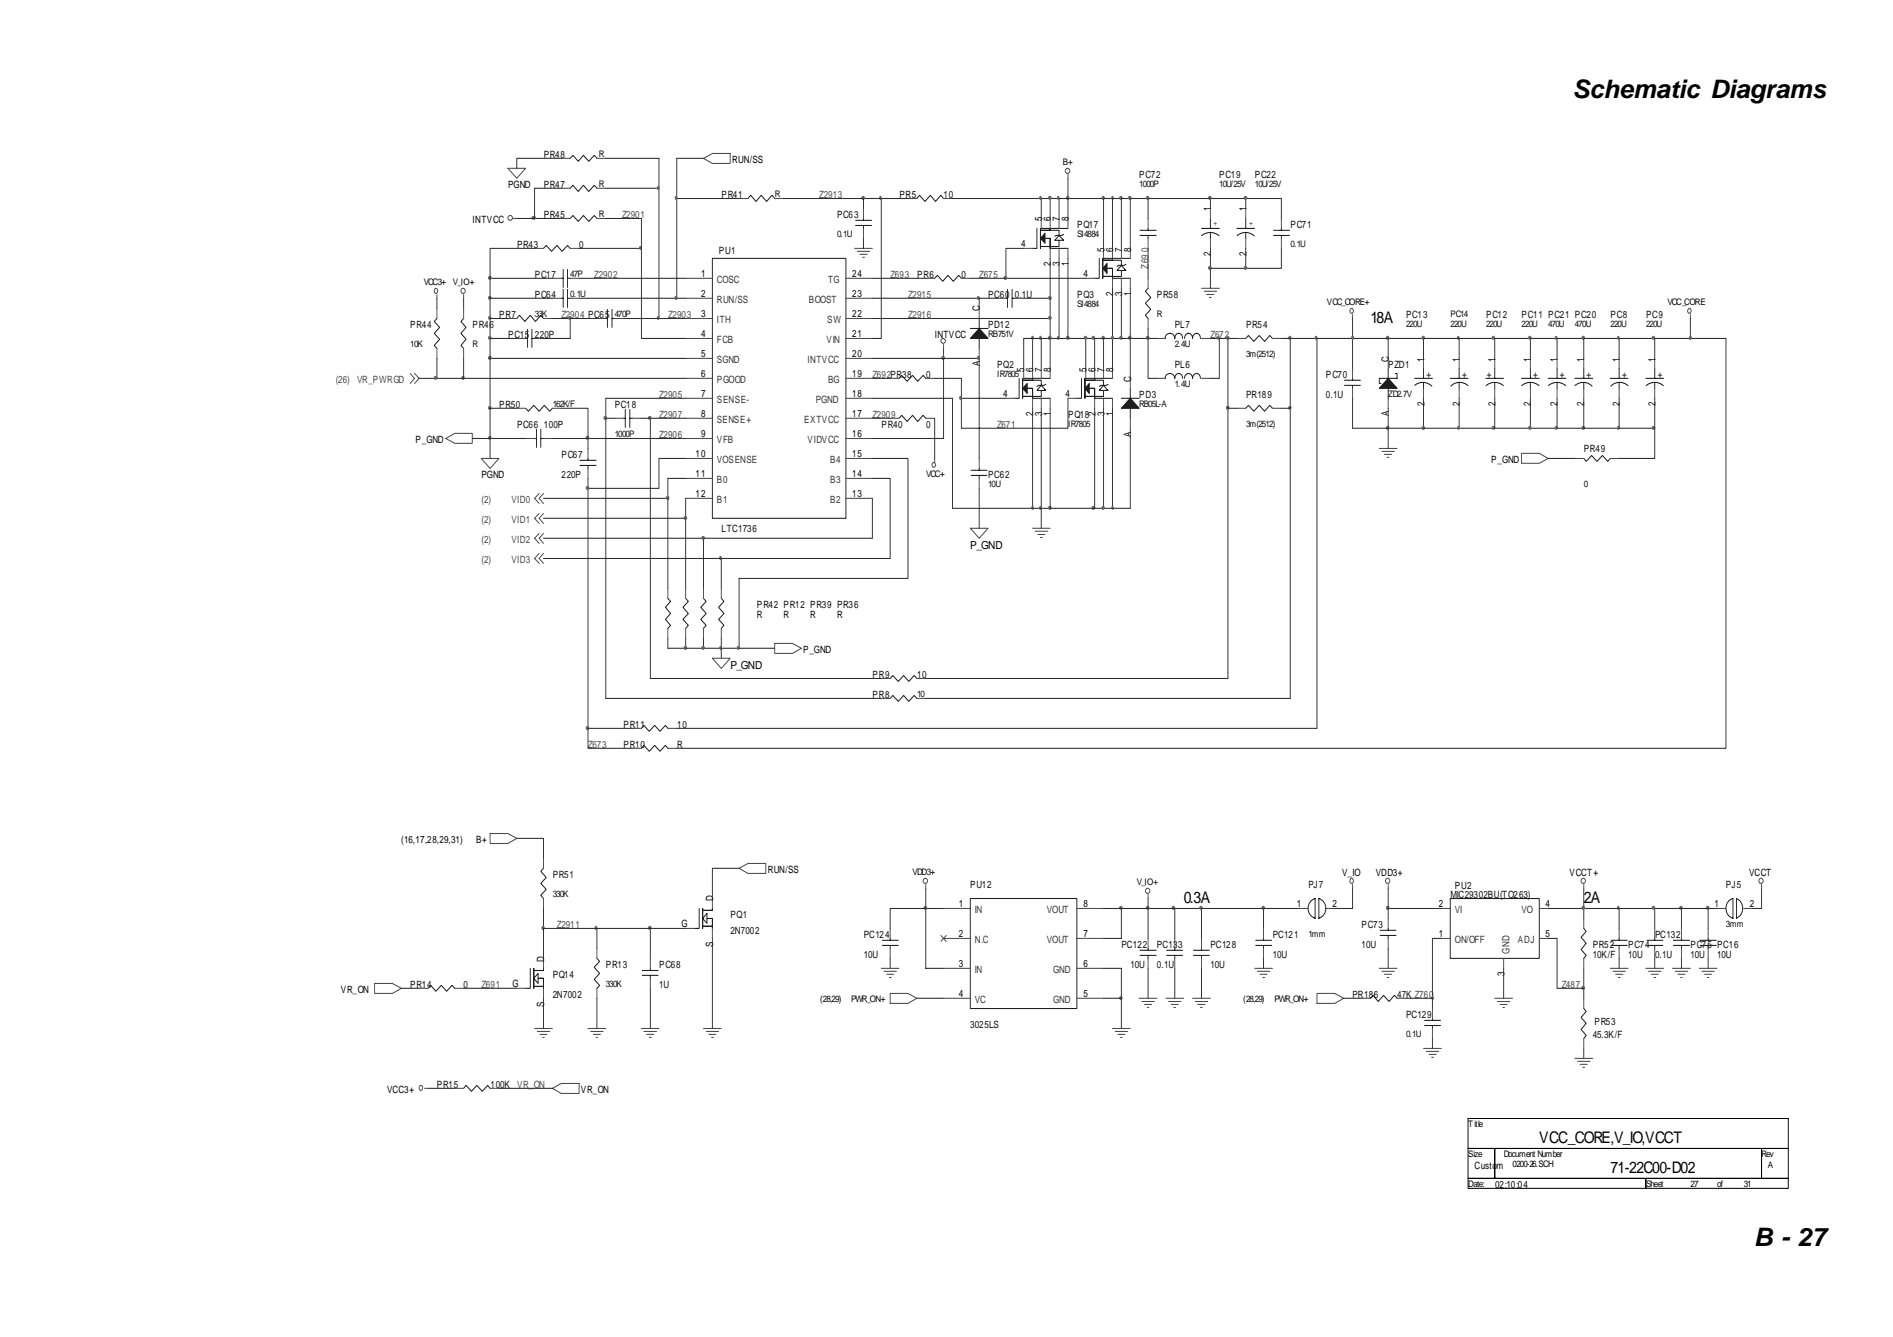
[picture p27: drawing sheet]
<svg xmlns="http://www.w3.org/2000/svg" width="297mm" height="210mm" viewBox="0 0 297 210" stroke-linecap="round" stroke-linejoin="round" font-family="sans-serif">
<defs><g id="words">
<g font-size="4">
<text x="246.7" y="15.4">Schematic Diagrams</text>
<text x="275.2" y="195.6">B - 27</text>
</g>
<g font-size="2.5">
<text x="215" y="50.7">18A</text>
<text x="185.7" y="141.7">0.3A</text>
<text x="248.5" y="141.7">2A</text>
<text x="241.5" y="179.4">VCC_CORE,V_IO,VCCT</text>
<text x="242.9" y="175">ÂÅ¤Ñ ¹q ¸£</text>
<text x="252.7" y="184.1">71-22C00-D02</text>
</g>
<g font-size="1.7">
<text x="152.3" y="86.2">P_GND</text>
<text x="114.6" y="105">P_GND</text>
</g>
<g font-size="1.6">
<text x="79.7" y="29.5">PGND</text>
<text x="114.9" y="25.5">RUN/SS</text>
<text x="74.1" y="35">INTVCC</text>
<text x="163.5" y="34.8" transform="rotate(-90 163.5 34.8)">5</text>
<text x="164.9" y="34.8" transform="rotate(-90 164.9 34.8)">6</text>
<text x="166.3" y="34.8" transform="rotate(-90 166.3 34.8)">7</text>
<text x="167.7" y="34.8" transform="rotate(-90 167.7 34.8)">8</text>
<text x="190" y="33.2" transform="rotate(-90 190 33.2)">1</text>
<text x="195.6" y="33.2" transform="rotate(-90 195.6 33.2)">1</text>
<text x="160.2" y="38.7">4</text>
<text x="164.9" y="41.8" transform="rotate(-90 164.9 41.8)">2</text>
<text x="166.3" y="41.8" transform="rotate(-90 166.3 41.8)">3</text>
<text x="167.7" y="41.8" transform="rotate(-90 167.7 41.8)">1</text>
<text x="173.3" y="39.5" transform="rotate(-90 173.3 39.5)">5</text>
<text x="174.7" y="39.5" transform="rotate(-90 174.7 39.5)">6</text>
<text x="176.1" y="39.5" transform="rotate(-90 176.1 39.5)">7</text>
<text x="177.5" y="39.5" transform="rotate(-90 177.5 39.5)">8</text>
<text x="190" y="40.3" transform="rotate(-90 190 40.3)">2</text>
<text x="195.6" y="40.3" transform="rotate(-90 195.6 40.3)">2</text>
<text x="110" y="43.4">1</text>
<text x="110" y="46.6">2</text>
<text x="133.7" y="46.6">23</text>
<text x="133.7" y="43.4">24</text>
<text x="170" y="43.4">4</text>
<text x="174.7" y="46.5" transform="rotate(-90 174.7 46.5)">2</text>
<text x="176.1" y="46.5" transform="rotate(-90 176.1 46.5)">3</text>
<text x="177.5" y="46.5" transform="rotate(-90 177.5 46.5)">1</text>
<text x="110" y="49.7">3</text>
<text x="110" y="52.8">4</text>
<text x="133.7" y="52.8">21</text>
<text x="133.7" y="49.7">22</text>
<text x="146.7" y="53">INTVCC</text>
<text x="153.7" y="48.9" transform="rotate(-90 153.7 48.9)">C</text>
<text x="110" y="56">5</text>
<text x="110" y="59.1">6</text>
<text x="133.7" y="59.1">19</text>
<text x="133.7" y="56">20</text>
<text x="153.7" y="57.5" transform="rotate(-90 153.7 57.5)">A</text>
<text x="160.7" y="58.3" transform="rotate(-90 160.7 58.3)">5</text>
<text x="162.1" y="58.3" transform="rotate(-90 162.1 58.3)">6</text>
<text x="163.5" y="58.3" transform="rotate(-90 163.5 58.3)">7</text>
<text x="164.9" y="58.3" transform="rotate(-90 164.9 58.3)">8</text>
<text x="170.5" y="58.3" transform="rotate(-90 170.5 58.3)">5</text>
<text x="171.9" y="58.3" transform="rotate(-90 171.9 58.3)">6</text>
<text x="173.3" y="58.3" transform="rotate(-90 173.3 58.3)">7</text>
<text x="174.7" y="58.3" transform="rotate(-90 174.7 58.3)">8</text>
<text x="177.5" y="59.9" transform="rotate(-90 177.5 59.9)">C</text>
<text x="217.9" y="56.8" transform="rotate(-90 217.9 56.8)">C</text>
<text x="223.5" y="56.8" transform="rotate(-90 223.5 56.8)">1</text>
<text x="229.1" y="56.8" transform="rotate(-90 229.1 56.8)">1</text>
<text x="234.7" y="56.8" transform="rotate(-90 234.7 56.8)">1</text>
<text x="240.2" y="56.8" transform="rotate(-90 240.2 56.8)">1</text>
<text x="244.4" y="56.8" transform="rotate(-90 244.4 56.8)">1</text>
<text x="248.6" y="56.8" transform="rotate(-90 248.6 56.8)">1</text>
<text x="254.2" y="56.8" transform="rotate(-90 254.2 56.8)">1</text>
<text x="259.8" y="56.8" transform="rotate(-90 259.8 56.8)">1</text>
<text x="110" y="62.3">7</text>
<text x="110" y="65.4">8</text>
<text x="133.7" y="65.4">17</text>
<text x="133.7" y="62.3">18</text>
<text x="157.4" y="62.3">4</text>
<text x="162.1" y="65.4" transform="rotate(-90 162.1 65.4)">2</text>
<text x="163.5" y="65.4" transform="rotate(-90 163.5 65.4)">3</text>
<text x="164.9" y="65.4" transform="rotate(-90 164.9 65.4)">1</text>
<text x="167.2" y="62.3">4</text>
<text x="171.9" y="65.4" transform="rotate(-90 171.9 65.4)">2</text>
<text x="173.3" y="65.4" transform="rotate(-90 173.3 65.4)">3</text>
<text x="174.7" y="65.4" transform="rotate(-90 174.7 65.4)">1</text>
<text x="217.9" y="65.4" transform="rotate(-90 217.9 65.4)">A</text>
<text x="223.5" y="63.8" transform="rotate(-90 223.5 63.8)">2</text>
<text x="229.1" y="63.8" transform="rotate(-90 229.1 63.8)">2</text>
<text x="234.7" y="63.8" transform="rotate(-90 234.7 63.8)">2</text>
<text x="240.2" y="63.8" transform="rotate(-90 240.2 63.8)">2</text>
<text x="244.4" y="63.8" transform="rotate(-90 244.4 63.8)">2</text>
<text x="248.6" y="63.8" transform="rotate(-90 248.6 63.8)">2</text>
<text x="254.2" y="63.8" transform="rotate(-90 254.2 63.8)">2</text>
<text x="259.8" y="63.8" transform="rotate(-90 259.8 63.8)">2</text>
<text x="65.2" y="69.5">P_GND</text>
<text x="109.2" y="71.7">10</text>
<text x="110" y="68.5">9</text>
<text x="133.7" y="71.7">15</text>
<text x="133.7" y="68.5">16</text>
<text x="177.5" y="68.5" transform="rotate(-90 177.5 68.5)">A</text>
<text x="75.5" y="75">PGND</text>
<text x="109.2" y="74.9">11</text>
<text x="109.2" y="78">12</text>
<text x="133.7" y="78">13</text>
<text x="133.7" y="74.9">14</text>
<text x="234" y="72.7">P_GND</text>
<text x="126" y="102.5">P_GND</text>
<text x="63" y="132.3">(16,17,28,29,31)</text>
<text x="74.7" y="132.3">B+</text>
<text x="120.5" y="137">RUN/SS</text>
<text x="210.6" y="137.5">V_IO</text>
<text x="215.9" y="137.5">VDD3+</text>
<text x="246.3" y="137.5">VCCT+</text>
<text x="274.5" y="137.5">VCCT</text>
<text x="111.9" y="141.5" transform="rotate(-90 111.9 141.5)">D</text>
<text x="150.5" y="142.3">1</text>
<text x="170" y="142.3">8</text>
<text x="203.5" y="142.3">1</text>
<text x="209.1" y="142.3">2</text>
<text x="225.8" y="142.3">2</text>
<text x="242.5" y="142.3">4</text>
<text x="269.1" y="142.3">1</text>
<text x="274.6" y="142.3">2</text>
<text x="106.9" y="145.5">G</text>
<text x="111.9" y="148.6" transform="rotate(-90 111.9 148.6)">S</text>
<text x="150.5" y="147.1">2</text>
<text x="170" y="147.1">7</text>
<text x="225.8" y="147.1">1</text>
<text x="242.5" y="147.1">5</text>
<text x="53.5" y="155.8">VR_ON</text>
<text x="80.4" y="154.9">G</text>
<text x="85.4" y="151" transform="rotate(-90 85.4 151)">D</text>
<text x="150.5" y="151.8">3</text>
<text x="170" y="151.8">6</text>
<text x="236.1" y="153.3" transform="rotate(-90 236.1 153.3)">3</text>
<text x="85.4" y="158" transform="rotate(-90 85.4 158)">S</text>
<text x="150.5" y="156.5">4</text>
<text x="170" y="156.5">5</text>
<text x="60.8" y="171.5">VCC3+</text>
<text x="91.2" y="171.5">VR_ON</text>
<text x="231.4" y="183.5">Custom</text>
<text x="234.6" y="186.4">02:10:04</text>
</g>
<g font-size="1.6" fill="#0d0d0d">
<text x="85.3" y="29.5">PR47</text>
<text x="85.3" y="24.8">PR48</text>
<text x="178.8" y="27.9">PC72</text>
<text x="191.3" y="27.9">PC19</text>
<text x="196.9" y="27.9">PC22</text>
<text x="85.3" y="34.2">PR45</text>
<text x="113.2" y="31">PR41</text>
<text x="131.3" y="34.2">PC63</text>
<text x="141.1" y="31">PR5</text>
<text x="148.1" y="31">10</text>
<text x="169" y="35.7">PQ17</text>
<text x="202.5" y="35.7">PC71</text>
<text x="81.1" y="38.9">PR43</text>
<text x="90.9" y="38.9">0</text>
<text x="112.8" y="39.8">PU1</text>
<text x="83.9" y="43.6">PC17</text>
<text x="83.9" y="46.7">PC64</text>
<text x="143.9" y="43.6">PR6</text>
<text x="150.9" y="43.6">0</text>
<text x="155" y="46.7">PC60 0.1U</text>
<text x="169" y="46.7">PQ3</text>
<text x="181.5" y="46.7">PR58</text>
<text x="64.4" y="51.4">PR44</text>
<text x="74.1" y="51.4">PR46</text>
<text x="78.3" y="49.9">PR7</text>
<text x="79.7" y="53">PC15 220P</text>
<text x="155" y="51.4">PD12</text>
<text x="184.3" y="51.4">PL7</text>
<text x="195.5" y="51.4">PR54</text>
<text x="220.6" y="49.9">PC13</text>
<text x="233.2" y="49.9">PC12</text>
<text x="238.7" y="49.9">PC11 PC21 PC20</text>
<text x="252.7" y="49.9">PC8</text>
<text x="258.3" y="49.9">PC9</text>
<text x="145.3" y="59.3">0</text>
<text x="156.4" y="57.7">PQ2</text>
<text x="184.3" y="57.7">PL6</text>
<text x="208" y="59.3">PC70</text>
<text x="217.8" y="57.7">PZD1</text>
<text x="78.3" y="64">PR50</text>
<text x="96.5" y="64">PC18</text>
<text x="167.6" y="65.6">PQ18</text>
<text x="178.8" y="62.4">PD3</text>
<text x="195.5" y="62.4">PR189</text>
<text x="208" y="62.4">0.1U</text>
<text x="81.1" y="67.1">PC66 100P</text>
<text x="88.1" y="71.8">PC67</text>
<text x="138.3" y="67.1">PR40</text>
<text x="145.3" y="67.1">0</text>
<text x="248.5" y="70.9">PR49</text>
<text x="88.1" y="75">220P</text>
<text x="155" y="75">PC62</text>
<text x="113.2" y="83.5">LTC1736</text>
<text x="118.8" y="95.4">PR42 PR12 PR39 PR36</text>
<text x="118.8" y="97">R</text>
<text x="123" y="97">R</text>
<text x="127.2" y="97">R</text>
<text x="131.3" y="97">R</text>
<text x="136.9" y="106.4">PR9</text>
<text x="143.9" y="106.4">10</text>
<text x="136.9" y="109.5">PR8</text>
<text x="97.9" y="114.3">PR11</text>
<text x="97.9" y="117.4">PR10</text>
<text x="106.2" y="114.3">10</text>
<text x="106.2" y="117.4">R</text>
<text x="86.7" y="137.8">PR51</text>
<text x="152.3" y="139.4">PU12</text>
<text x="205.3" y="139.4">PJ7</text>
<text x="227.6" y="140.9">MIC29302BU(TO263)</text>
<text x="228.3" y="139.5">PU2</text>
<text x="270.8" y="139.4">PJ5</text>
<text x="114.6" y="144.1">PQ1</text>
<text x="114.6" y="146.6">2N7002</text>
<text x="135.5" y="147.2">PC124</text>
<text x="176" y="148.8">PC122</text>
<text x="181.5" y="148.8">PC133</text>
<text x="189.9" y="148.8">PC128</text>
<text x="199.7" y="147.2">PC121</text>
<text x="213.6" y="145.6">PC73</text>
<text x="213.6" y="148.8">10U</text>
<text x="249.9" y="148.8">PR52</text>
<text x="255.5" y="148.8">PC74</text>
<text x="259.7" y="147.2">PC132</text>
<text x="265.3" y="148.8">PC75 PC16</text>
<text x="64.4" y="155.1">PR14</text>
<text x="72.8" y="155.1">0</text>
<text x="86.7" y="153.5">PQ14</text>
<text x="95.1" y="151.9">PR13</text>
<text x="103.4" y="151.9">PC68</text>
<text x="103.4" y="155.1">1U</text>
<text x="135.5" y="150.4">10U</text>
<text x="177.4" y="151.9">10U</text>
<text x="181.5" y="151.9">0.1U</text>
<text x="189.9" y="151.9">10U</text>
<text x="199.7" y="150.4">10U</text>
<text x="249.9" y="150.4">10K/F</text>
<text x="255.5" y="150.4">10U</text>
<text x="259.7" y="150.4">0.1U</text>
<text x="265.3" y="150.4">10U</text>
<text x="269.4" y="150.4">10U</text>
<text x="86.7" y="156.6">2N7002</text>
<text x="152.3" y="161.3">3025LS</text>
<text x="212.2" y="156.6">PR186</text>
<text x="219.2" y="156.6">47K Z760</text>
<text x="220.6" y="159.8">PC129</text>
<text x="250.2" y="160.9">PR53</text>
<text x="249.9" y="162.9">45.3K/F</text>
<text x="68.6" y="170.8">PR15</text>
<text x="76.9" y="170.8">100K</text>
</g>
<g font-size="1.6" fill="#4a4a4a">
<text x="97.6" y="34.2">Z2901</text>
<text x="128.5" y="31">Z2913</text>
<text x="93.2" y="43.6">Z2902</text>
<text x="139.7" y="43.6">Z693</text>
<text x="142.5" y="46.7">Z2915</text>
<text x="153.7" y="43.6">Z675</text>
<text x="180.2" y="42.2" transform="rotate(-90 180.2 42.2)">Z69 0</text>
<text x="88.1" y="49.9">Z2904 PC65</text>
<text x="104.8" y="49.9">Z2903</text>
<text x="142.5" y="49.9">Z2916</text>
<text x="189.9" y="53">Z672</text>
<text x="136.9" y="59.3">Z692PR38</text>
<text x="52.7" y="60.1">(26)</text>
<text x="56" y="60.1">VR_PWRGD</text>
<text x="103.4" y="65.6">Z2907</text>
<text x="103.4" y="62.4">Z2905</text>
<text x="136.9" y="65.6">Z2909</text>
<text x="103.4" y="68.7">Z2906</text>
<text x="156.4" y="67.1">Z671</text>
<text x="75.5" y="78.9">(2)</text>
<text x="75.5" y="82">(2)</text>
<text x="80.3" y="78.9">VID0</text>
<text x="80.3" y="82">VID1</text>
<text x="75.5" y="85.2">(2)</text>
<text x="75.5" y="88.4">(2)</text>
<text x="80.3" y="85.2">VID2</text>
<text x="80.3" y="88.4">VID3</text>
<text x="92.3" y="117.4">Z673</text>
<text x="87.4" y="145.6">Z2911</text>
<text x="75.5" y="155.1">Z691</text>
<text x="245" y="155.1">Z487</text>
<text x="81.1" y="170.8">VR_ON</text>
</g>
<g font-size="1.6" fill="#343434">
<text x="112.5" y="44.4">COSC</text>
<text x="112.5" y="47.5">RUN/SS</text>
<text x="126.9" y="47.5">BOOST</text>
<text x="129.9" y="44.4">TG</text>
<text x="112.5" y="50.7">ITH</text>
<text x="112.5" y="53.8">FCB</text>
<text x="129.7" y="53.8">VIN</text>
<text x="129.8" y="50.7">SW</text>
<text x="112.5" y="56.9">SGND</text>
<text x="126.7" y="56.9">INTVCC</text>
<text x="112.5" y="60.1">PGOOD</text>
<text x="112.5" y="63.2">SENSE-</text>
<text x="128" y="63.2">PGND</text>
<text x="129.9" y="60.1">BG</text>
<text x="112.5" y="66.3">SENSE+</text>
<text x="112.5" y="69.5">VFB</text>
<text x="126.2" y="66.3">EXTVCC</text>
<text x="126.7" y="69.5">VIDVCC</text>
<text x="112.5" y="72.7">VOSENSE</text>
<text x="112.5" y="75.8">B0</text>
<text x="130.2" y="75.8">B3</text>
<text x="130.2" y="72.7">B4</text>
<text x="112.5" y="78.9">B1</text>
<text x="130.2" y="78.9">B2</text>
<text x="153" y="143.3">IN</text>
<text x="164.3" y="143.3">VOUT</text>
<text x="228.3" y="143.3">VI</text>
<text x="238.7" y="143.3">VO</text>
<text x="153" y="148">N.C</text>
<text x="164.3" y="148">VOUT</text>
<text x="228.3" y="148">ON/OFF</text>
<text x="236.9" y="149.7" transform="rotate(-90 236.9 149.7)">GND</text>
<text x="238.2" y="148">ADJ</text>
<text x="153" y="152.7">IN</text>
<text x="165.3" y="152.7">GND</text>
<text x="153" y="157.4">VC</text>
<text x="165.3" y="157.4">GND</text>
</g>
<g font-size="1.6" fill="#1b1b1b">
<text x="223.8" y="59.3">+</text>
<text x="229.4" y="59.3">+</text>
<text x="233.3" y="59.3">+</text>
<text x="240.6" y="59.3">+</text>
<text x="244.8" y="59.3">+</text>
<text x="248.9" y="59.3">+</text>
<text x="254.5" y="59.3">+</text>
<text x="260.1" y="59.3">+</text>
</g>
<g font-size="1.4" fill="#0d0d0d">
<text x="94" y="29.3">R</text>
<text x="94" y="24.6">R</text>
<text x="178.8" y="29.3">1000P</text>
<text x="191.3" y="29.3">10U/25V</text>
<text x="196.9" y="29.3">10U/25V</text>
<text x="94" y="34">R</text>
<text x="121.6" y="30.9">R</text>
<text x="131.3" y="37.2">0.1U</text>
<text x="169" y="37.2">SI4884</text>
<text x="202.5" y="38.7">0.1U</text>
<text x="89.5" y="43.5">47P</text>
<text x="89.5" y="46.6">0.1U</text>
<text x="83.9" y="49.7">33K</text>
<text x="96.5" y="49.7">470P</text>
<text x="155" y="52.9">RB751V</text>
<text x="169" y="48.2">SI4884</text>
<text x="181.5" y="49.7">R</text>
<text x="220.6" y="51.3">220U</text>
<text x="227.6" y="49.7">PC14</text>
<text x="227.6" y="51.3">220U</text>
<text x="233.2" y="51.3">220U</text>
<text x="238.7" y="51.3">220U</text>
<text x="242.9" y="51.3">470U</text>
<text x="247.1" y="51.3">470U</text>
<text x="252.7" y="51.3">220U</text>
<text x="258.3" y="51.3">220U</text>
<text x="64.4" y="54.4">10K</text>
<text x="74.1" y="54.4">R</text>
<text x="156.4" y="59.1">IR7805</text>
<text x="184.3" y="54.4">2.4U</text>
<text x="195.5" y="56">3m(2512)</text>
<text x="86.7" y="63.9">162K/F</text>
<text x="178.8" y="63.9">RB05L-A</text>
<text x="184.3" y="60.8">1.4U</text>
<text x="217.8" y="62.3">ZD2.7V</text>
<text x="96.5" y="68.6">1000P</text>
<text x="167.6" y="67">IR7805</text>
<text x="195.5" y="67">3m(2512)</text>
<text x="155" y="76.4">10U</text>
<text x="248.5" y="76.4">0</text>
<text x="143.9" y="109.4">10</text>
<text x="86.7" y="140.8">330K</text>
<text x="205.3" y="147.1">1mm</text>
<text x="270.8" y="145.5">3mm</text>
<text x="95.1" y="154.9">330K</text>
<text x="220.6" y="162.8">0.1U</text>
</g>
<g font-size="1.4">
<text x="166.8" y="25.9">B+</text>
<text x="66.5" y="44.7">VCC3+</text>
<text x="71.1" y="44.7">V_IO+</text>
<text x="208.2" y="47.8">VCC_CORE+</text>
<text x="261.6" y="47.8">VCC_CORE</text>
<text x="145.3" y="74.9">VCC+</text>
<text x="143.2" y="137.3">VDD3+</text>
<text x="178.4" y="138.9">V_IO+</text>
<text x="128.7" y="157.3">(28,29)</text>
<text x="133.6" y="157.3">PWR_ON+</text>
<text x="195.1" y="157.3">(28,29)</text>
<text x="200" y="157.3">PWR_ON+</text>
<text x="230.4" y="176.9">Title</text>
<text x="230.4" y="181.6">Size</text>
<text x="236" y="181.6">Document Number</text>
<text x="237.3" y="183.2">0200-26.SCH</text>
<text x="276.4" y="181.6">Rev</text>
<text x="277.4" y="183.4">A</text>
<text x="230.4" y="186.3">Date:</text>
<text x="258.3" y="186.3">Sheet</text>
<text x="265.3" y="186.3">27</text>
<text x="269.4" y="186.3">of</text>
<text x="273.6" y="186.3">31</text>
</g>
<g font-size="1.4" fill="#1b1b1b">
<text x="190.4" y="35.4">+</text>
<text x="195.9" y="35.4">+</text>
</g>
</g></defs>
<path d="M230.4 172.4h50.2v3.2h-50.2zM230.4 175.6h50.2v4.7h-50.2zM230.4 180.3h4.1v4.7h-4.1zM230.4 185h27.9v1.6h-27.9zM234.5 180.3h41.9v4.7h-41.9zM258.3 185h22.3v1.6h-22.3zM276.4 180.3h4.2v4.7h-4.2z" fill="none" stroke="#000" stroke-width=".16"/>
<g fill="none" stroke="#4a4a4a" stroke-width=".16">
<path d="M79.7 26.4h2.8l-1.4 1.6zM80.5 34.3h.6M83.9 39h1.4M88.1 34.3h1.4M88.1 29.6h1.4M88.1 24.9h1.4M89.5 39h1.4M93.7 34.3h1.4M93.7 29.6h1.4M93.7 24.9h1.4M110.4 24.9l1.4-.8h2.8v1.6h-2.8zM116 31.2h1.4"/>
<path d="M121.6 31.2h1.4M134.1 39h2.8M134.5 39.5h2M134.9 39.9h1.2M135.5 32.7v1.6M135.5 35.9v1.5M142.5 31.2h1.4M148.1 31.2h1.4M160.6 39h1.4M163.4 34.3v1.6M164.8 34.3v1.6M164.8 39v1.6"/>
<path d="M166.2 34.3v1.6M166.2 39v1.6M167.6 27.4v.6M167.6 34.3v1.6M167.6 39v1.6M173.2 39v1.6M174.6 39v1.6M176 39v1.6M177.4 39v1.6M180.2 34.3v1.6M180.2 37.4v1.6M189.9 32.7v1.6"/>
<path d="M189.9 37.4v1.6M195.5 32.7v1.6M195.5 37.4v1.6M201.1 34.3v1.6M201.1 37.4v1.6M64.4 58.6l.6 .8-.6 .8M65 58.6l.8 .8-.8 .8M68.3 45.3h.1a.42 .42 0 0 1 .3 .4 .42 .42 0 0 1-.3 .4 .45 .45 0 0 1-.1-.8zM68.6 46.2v.6M68.6 48.4v1.6M68.6 54.7v1.6M72.8 46.2v.6"/>
<path d="M72.8 48.4v1.6M72.8 54.7v1.6M79.7 50h1.4M81.1 53.1h1.4M83.9 53.1h1.4M85.3 50h1.4M86.7 43.7h1.4M86.7 46.8h1.4M89.5 43.7h1.4M89.5 46.8h1.4M93.7 50h1.4M96.5 50h1.4"/>
<path d="M107.6 43.7h4.2M107.6 46.8h4.2M107.6 50h4.2M107.6 53.1h4.2M107.6 56.3h4.2M107.6 59.4h4.2M132.7 43.7h4.2M132.7 46.8h4.2M132.7 50h4.2M132.7 53.1h4.2M132.7 56.3h4.2M132.7 59.4h4.2"/>
<path d="M135.4 40.4h.3M139.7 59.4h1.4M145.3 43.7h1.4M145.3 59.4h1.4M148.1 54.1v.6M150.9 43.7h1.4M153.6 48.4v1.6M153.6 54.7v1.6M156.4 46.8h1.4M159.2 46.8h1.4M160.6 57.8v1.6M162 57.8v1.6"/>
<path d="M163.4 57.8v1.6M164.8 57.8v1.6M170.4 57.8v1.6M170.4 43.7h1.4M171.8 57.8v1.6M173.2 57.8v1.6M174.6 43.7v1.6M174.6 57.8v1.6M176 43.7v1.6M177.4 43.7v1.6M177.4 59.4v1.6M180.2 43.7v1.6"/>
<path d="M180.2 50v1.6M181.5 53.1h1.4M181.5 59.4h1.4M188.5 45.3h2.8M188.5 53.1h1.4M188.5 59.4h1.4M189 45.7h1.9M189.3 46.2h1.2M189.8 46.7h.3M194.1 53.1h1.4M199.7 53.1h1.4M212 48.5a.35 .35 0 0 1 .4 .3 .35 .35 0 0 1-.4 .3 .48 .48 0 0 1 0-.6z"/>
<path d="M212.2 49.4v.6M212.2 57.8v1.6M217.8 56.3v1.5M223.4 56.3v1.5M229 56.3v1.5M234.5 56.3v1.5M240.1 56.3v1.5M244.3 56.3v1.5M248.5 56.3v1.5M254.1 56.3v1.5M259.7 56.3v1.5M265 48.5a.35 .35 0 0 1 .4 .3 .35 .35 0 0 1-.4 .3 .48 .48 0 0 1 0-.6z"/>
<path d="M265.2 49.4v.6M70 68.8l1.4-.8h2.7v1.6h-2.7zM75.5 72h2.8l-1.4 1.5zM81.1 64.1h1.4M82.5 68.8h1.4M84.6 77.5l-.7 .7 .7 .8M85.3 77.5l-.7 .7 .7 .8M85.3 68.8h1.4M86.7 64.1h1.4M92.3 70.4v1.6M92.3 73.5v1.6M96.5 65.7h1.4"/>
<path d="M99.3 65.7h1.3M107.6 62.5h4.2M107.6 65.7h4.2M107.6 68.8h4.2M107.6 72h4.2M107.6 75.1h4.2M107.6 78.2h4.2M132.7 62.5h4.2M132.7 65.7h4.2M132.7 68.8h4.2M132.7 72h4.2M132.7 75.1h4.2"/>
<path d="M132.7 78.2h4.2M139.7 65.7h1.4M145.3 65.7h1.4M146.4 72.7a.34 .34 0 0 1 .4 .3 .34 .34 0 0 1-.4 .3 .45 .45 0 0 1 0-.6zM146.7 72v.6M153.6 72v1.5M153.6 75.1v1.6M157.8 62.5h1.4M162 62.5v1.6M163.4 62.5v1.6M164.8 62.5v1.6M167.6 62.5h1.4"/>
<path d="M171.8 62.5v1.6M173.2 62.5v1.6M174.6 62.5v1.6M177.4 65.7v1.5M194.1 64.1h1.4M199.7 64.1h1.4M212.2 61v1.5M216.4 70.4h2.8M216.9 70.9h1.9M217.2 71.3h1.2M217.7 71.8h.3M217.8 62.5v1.6"/>
<path d="M223.4 61v1.5M229 61v1.5M234.5 61v1.5M238.7 71.2h2.8l1.4 .8-1.4 .7h-2.8zM240.1 61v1.5M244.3 61v1.5M247.1 72h1.4M248.5 61v1.5M252.7 72h1.4M254.1 61v1.5M259.7 61v1.5M84.6 80.6l-.7 .8 .7 .8"/>
<path d="M84.6 83.7l-.7 .8 .7 .8M84.6 86.9l-.7 .8 .7 .7M85.3 80.6l-.7 .8 .7 .8M85.3 83.7l-.7 .8 .7 .8M85.3 86.9l-.7 .8 .7 .7M104.8 92.4v1.5M104.8 98.6v1.6M107.6 92.4v1.5M107.6 98.6v1.6M110.4 92.4v1.5M110.4 98.6v1.6M113.2 92.4v1.5"/>
<path d="M113.2 98.6v1.6M152.3 82.9h2.7l-1.4 1.6zM162 82.9h2.8M162.4 83.4h2M162.8 83.9h1.2M163.3 84.4h.3M99.3 114.3h1.3M99.3 117.5h1.3M104.8 114.3h1.4M104.8 117.5h1.4M111.8 103.3h2.8l-1.4 1.7zM121.6 101h2.8l1.4 .8-1.4 .8h-2.8z"/>
<path d="M138.3 109.7h1.4M138.3 106.5h1.4M143.9 109.7h1.4M143.9 106.5h1.4M76.9 130.9h2.8l1.4 .7-1.4 .8h-2.8zM85.3 134.8v1.5M116 136.3l1.4-.7h2.8v1.5h-2.8zM145.3 138.9v.6M212 137.9a.35 .35 0 0 1 .4 .4 .35 .35 0 0 1-.4 .3 .48 .48 0 0 1 0-.7zM212.2 138.9v.6M217.8 138.9v.6M248.5 138.9v.6"/>
<path d="M276.4 138.9v.6M58.8 154.4h2.8l1.4 .8-1.4 .8h-2.8zM65.8 155.2h1.4M71.4 155.2h1.4M81.1 155.2h1.4M85.3 141.1v1.5M85.3 150.5v1.5M85.3 155.2v1.5M93.7 148.9v1.6M93.7 155.2v1.5M102 150.5v1.5M102 153.6v1.6"/>
<path d="M107.6 145.8h1.4M111.8 141.1v1.5M111.8 145.8v1.5M138.3 152h2.8M138.7 152.5h2M139.1 153h1.1M139.6 153.5h.2M139.7 156h2.8l1.4 .7-1.4 .8h-2.8zM139.7 145.8v1.5M139.7 148.9v1.6M148.1 152h4.2M148.1 156.7h4.2"/>
<path d="M148.1 142.6h4.2M148.1 147.3h4.2M169 152h4.2M169 156.7h4.2M169 142.6h4.2M169 147.3h4.2M178.8 156.7h2.7M179.2 157.2h1.9M179.6 157.7h1.1M180 158.2h.3M180.2 140.4v.7M180.2 147.3v1.6"/>
<path d="M180.2 150.5v1.5M182.9 156.7h2.8M183.4 157.2h1.9M183.8 157.7h1.1M184.2 158.2h.3M184.3 147.3v1.6M184.3 150.5v1.5M187.1 156.7h2.8M187.6 157.2h1.9M187.9 157.7h1.2M188.4 158.2h.3M188.5 147.3v1.6"/>
<path d="M188.5 150.5v1.5M196.9 152h2.8M197.3 152.5h1.9M197.7 153h1.1M198.1 153.5h.3M198.3 145.8v1.5M198.3 148.9v1.6M203.9 142.6h1.4M206.7 156h2.7l1.4 .7-1.4 .8h-2.7zM208 142.6h1.4M213.6 156.7h1.4M216.4 152h2.8"/>
<path d="M216.9 152.5h1.9M217.2 153h1.2M217.7 153.5h.3M217.8 144.2v1.6M217.8 147.3v1.6M219.2 156.7h1.4M224.8 158.3v1.6M226.2 142.6h1.4M226.2 147.3h1.4M234.5 156.7h2.8M235 157.2h1.9M235.4 157.7h1.1"/>
<path d="M235.8 158.2h.3M235.9 150.5v1.5M241.5 142.6h1.4M241.5 147.3h1.4M248.5 144.2v1.6M248.5 150.5v1.5M248.5 156.7v1.6M252.7 152h2.8M253.1 152.5h1.9M253.5 153h1.2M253.9 153.5h.3M254.1 145.8v1.5"/>
<path d="M254.1 148.9v1.6M258.3 152h2.7M258.7 152.5h1.9M259.1 153h1.1M259.5 153.5h.3M259.7 145.8v1.5M259.7 148.9v1.6M262.4 152h2.8M262.9 152.5h1.9M263.3 153h1.1M263.7 153.5h.3M263.8 145.8v1.5"/>
<path d="M263.8 148.9v1.6M266.6 152h2.8M267.1 152.5h1.9M267.5 153h1.1M267.9 153.5h.3M268 145.8v1.5M268 148.9v1.6M269.4 142.6h1.4M273.6 142.6h1.4M65.9 170.5a.35 .35 0 0 1 .4 .3 .35 .35 0 0 1-.4 .3 .52 .52 0 0 1 0-.6zM66.6 170.9h.6M71.4 170.9h1.4"/>
<path d="M76.9 170.9h1.4M83.9 161.5h2.8M84.3 161.9h2M84.7 162.4h1.1M85.2 162.9h.2M86.7 170.9l1.4-.8h2.8v1.6h-2.8zM92.3 161.5h2.8M92.7 161.9h1.9M93.1 162.4h1.1M93.5 162.9h.3M100.6 161.5h2.8M101 161.9h2"/>
<path d="M101.5 162.4h1.1M101.9 162.9h.3M110.4 161.5h2.8M110.8 161.9h2M111.2 162.4h1.1M111.7 162.9h.3M174.6 161.5h2.8M175 161.9h1.9M175.4 162.4h1.1M175.8 162.9h.3M223.4 164.6h2.8M223.8 165.1h1.9"/>
<path d="M224.2 165.5h1.2M224.6 166h.3M224.8 161.5v1.5M247.1 166.2h2.8M247.5 166.6h2M247.9 167.1h1.2M248.3 167.6h.3M248.5 163v1.6"/>
<circle cx="80" cy="34.2" r=".37"/>
<circle cx="167.5" cy="26.8" r=".38"/>
<circle cx="72.6" cy="45.7" r=".38"/>
<circle cx="148" cy="53.5" r=".37"/>
<circle cx="145.2" cy="138.3" r=".38"/>
<circle cx="180.1" cy="139.9" r=".38"/>
<circle cx="217.7" cy="138.3" r=".37"/>
<circle cx="248.4" cy="138.3" r=".37"/>
<circle cx="276.3" cy="138.3" r=".37"/>
</g>
<g fill="none" stroke="#1b1b1b" stroke-width=".16">
<path d="M85.3 39l.4-.5 .9 1 .8-1 .8 1 .8-1 .5 .5M89.5 34.3l.4-.5 .8 1 .8-1 .9 1 .8-1 .5 .5M89.5 29.6l.4-.5 .8 1 .8-1 .9 1 .8-1 .5 .5M89.5 24.9l.4-.5 .8 .9 .8-.9 .9 .9 .8-.9 .5 .5M117.4 31.2l.4-.5 .8 .9 .8-.9 .9 .9 .8-.9 .5 .5M134.3 35.4h2.5M134.3 34.6h2.5M135.5 34.3v.3M135.5 35.4v.5M143.9 31.2l.4-.5 .8 .9 .9-.9 .8 .9 .8-.9 .5 .5M162.7 35.9v3.1h-.7M163.3 36.2h1.5v-.3v.3h-1.4"/>
<path d="M163.3 35.9v3.1M163.4 35.9h4.2M164 37.4h.8v1.6M164.2 37.4h.6v1.6M164.8 36.2h1.4v.8l-.7 .7h1.4l-.7-.7M164.8 39h2.8M166.2 37.7v1h-2.9M166.9 36.8l-.3 .2h-.8l-.3 .1M178.9 37h2.5M178.9 36.2h2.5M180.2 35.9v.3M180.2 37v.4"/>
<path d="M188.5 37a2.12 2.12 0 0 1 2.8 0M188.5 35.9h2.8M189.9 34.3v1.6M189.9 36.5v.9M194.1 35.9h2.8M194.1 37a2 2 0 0 1 2.7 0M195.5 34.3v1.6M195.5 36.5v.9M199.8 37h2.5M199.8 36.2h2.5M201.1 35.9v.3M201.1 37v.4"/>
<path d="M68.6 50l-.5 .5 .9 .9-.9 .9 .9 1-.9 .9 .5 .5M72.8 50l-.5 .5 .8 .9-.8 .9 .8 1-.8 .9 .5 .5M81.1 50l.4-.5 .9 1 .8-1 .8 1 .9-1 .4 .5M82.5 53.1h.3M82.8 51.7v2.8M83.5 53.1h.4M83.5 51.7v2.8M88.1 46.8h.3M88.1 43.7h.3M88.4 42.3v2.8M88.4 45.4v2.9M89 46.8h.5"/>
<path d="M89 43.7h.5M89 42.3v2.8M89 45.4v2.9M95.1 50h.2M95.3 48.6v2.8M96 50h.5M96 48.6v2.8M111.8 40.6h20.9v40.8h-20.9zM141.1 59.4l.4-.5 .8 1 .9-1 .8 1 .8-1 .5 .5M146.7 43.7l.4-.5 .8 1 .8-1 .9 1 .8-1 .5 .5M152.3 51.6h2.7M153.6 50v1.6"/>
<path d="M153.6 53.1v1.6M157.8 46.8h.3M158.1 45.4v2.9M158.8 46.8h.4M158.8 45.4v2.9M159.9 59.4v3.1h-.7M160.5 59.7h1.5v-.3v.3h-1.4M160.5 59.4v3.1M160.6 59.4h4.2M162 59.7h1.4v.8l-.7 .8h1.4l-.7-.8M169.7 59.4v3.1h-.7M170.2 59.7h1.6v-.3v.3h-1.4"/>
<path d="M170.2 59.4v3.1M170.4 59.4h4.2M171.8 59.7h1.4v.8l-.7 .8h1.4l-.7-.8M172.5 40.6v3.1h-.7M173 40.9h1.6v-.3v.3h-1.4M173 40.6v3.1M173.2 40.6h4.2M173.7 42.1h.9v1.6M174 42.1h.6v1.6M174.6 40.9h1.4v.8l-.7 .8h1.4l-.7-.8M174.6 43.7h2.8M176 42.5v.9h-3"/>
<path d="M176.7 41.5l-.3 .2h-.9l-.2 .1M180.2 45.3l-.5 .4 .9 1-.9 .9 .9 1-.9 .9 .5 .5M182.8 53.1a.76 .76 0 0 1 .8-.8 .76 .76 0 0 1 .7 .8 .64 .64 0 0 1 .7-.8 .64 .64 0 0 1 .6 .8M182.8 59.4a.76 .76 0 0 1 .8-.8 .76 .76 0 0 1 .7 .8 .63 .63 0 0 1 .7-.8 .63 .63 0 0 1 .6 .8M185.9 53.1a.65 .65 0 0 1 .6-.8 .65 .65 0 0 1 .6 .8 .64 .64 0 0 1 .6-.8 .64 .64 0 0 1 .7 .8M185.9 59.4a.65 .65 0 0 1 .6-.8 .65 .65 0 0 1 .6 .8 .63 .63 0 0 1 .6-.8 .63 .63 0 0 1 .7 .8M195.5 53.1l.4-.4 .8 .9 .9-.9 .8 .9 .8-.9 .5 .4M211 59.7h2.5M212.2 59.4v.3M217.8 57.8v1.6M218.9 58.6h.3v.8h-2.8v.8h.3M222 59.4h2.8"/>
<path d="M223.4 57.8v1.6M227.6 59.4h2.8M229 57.8v1.6M233.2 59.4h2.7M234.5 57.8v1.6M238.7 59.4h2.8M240.1 57.8v1.6M242.9 59.4h2.8M244.3 57.8v1.6M247.1 59.4h2.8M248.5 57.8v1.6M252.7 59.4h2.8"/>
<path d="M254.1 57.8v1.6M258.3 59.4h2.7M259.7 57.8v1.6M82.5 64.1l.4 .5 .9-1 .8 1 .8-1 .9 1 .4-.5M83.9 68.8h.3M84.2 67.4v2.8M84.9 68.8h.4M84.9 67.4v2.8M91 73.1h2.5M91 72.3h2.5M92.3 72v.3M92.3 73.1v.4"/>
<path d="M97.9 65.7h.2M98.1 64.3v2.8M98.8 65.7h.5M98.8 64.3v2.8M141.1 65.7l.4-.5 .8 1 .9-1 .8 1 .8-1 .5 .5M152.4 74.6h2.5M152.4 73.8h2.5M153.6 73.5v.3M153.6 74.6v.5M161.2 61h.8v1.5M161.4 61h.6v1.5M162 62.5h2.8"/>
<path d="M163.4 61.3v.9h-2.9M164.1 60.3l-.3 .2h-.8l-.3 .2M170.9 61h.9v1.5M171.2 61h.6v1.5M171.8 62.5h2.8M173.2 61.3v.9h-3M173.9 60.3l-.3 .2h-.9l-.2 .2M176 62.5h2.8M177.4 61v1.5M177.4 64.1v1.6M195.5 64.1l.4-.5 .8 1 .9-1 .8 1 .8-1 .5 .5M211 60.5h2.5"/>
<path d="M212.2 60.5v.5M217.8 61v1.5M222 60.5a2 2 0 0 1 2.7 .1M223.4 60v1M229 60v1M230.4 60.5a1.94 1.94 0 0 0-2.8 .1M234.5 60a2 2 0 0 0-1.3 .5M234.5 60a2 2 0 0 1 1.4 .5M234.5 60v1M238.8 60.5a2.06 2.06 0 0 1 2.7 0M240.1 60v1M243 60.5a2.06 2.06 0 0 1 2.7 0"/>
<path d="M244.3 60v1M247.1 60.5a1.94 1.94 0 0 1 2.7 .1M248.5 72l.4 .4 .8-.9 .9 .9 .8-.9 .9 .9 .4-.4M248.5 60v1M254.1 60v1M255.5 60.5a1.94 1.94 0 0 0-2.7 .1M258.3 60.5a2.06 2.06 0 0 1 2.7 0M259.7 60v1M104.8 93.9l.4 .5-.8 .9 .8 1-.8 .9 .8 1-.4 .4M107.6 93.9l.4 .5-.8 .9 .8 1-.8 .9 .8 1-.4 .4M110.4 93.9l.4 .5-.8 .9 .8 1-.8 .9 .8 1-.4 .4M113.2 93.9l.4 .5-.8 .9 .8 1-.8 .9 .8 1-.4 .4"/>
<path d="M100.6 114.3l.4-.4 .9 .9 .8-.9 .9 .9 .8-.9 .4 .4M100.6 117.5l.4-.5 .9 .9 .8-.9 .9 .9 .8-.9 .4 .5M139.7 109.7l.4-.5 .8 .9 .9-.9 .8 .9 .8-.9 .5 .5M139.7 106.5l.4-.4 .8 .9 .9-.9 .8 .9 .8-.9 .5 .4M85.3 136.3l-.4 .5 .8 1-.8 .9 .8 .9-.8 1 .4 .5M67.2 155.2l.4-.5 .8 .9 .8-.9 .9 .9 .8-.9 .5 .5M83.2 152v3.2h-.7M83.8 152.4h1.5v-.4v.4h-1.4M83.8 152v3.2M83.8 154.9h1.5M84.4 153.6h.9v1.6v-1.6h-.6M84.4 152.8v1.6l-.6-.8z"/>
<path d="M93.7 150.5l.4 .4-.9 1 .9 .9-.9 1 .9 .9-.4 .5M100.8 153.1h2.5M100.8 152.4h2.5M102 152v.4M102 153.1v.5M109.7 142.6v3.2h-.7M110.3 142.9h1.5v-.3v.3h-1.4M110.3 142.6v3.2M110.3 145.4h1.5M110.9 144.2h.9v1.6v-1.6h-.6M110.9 143.4v1.6l-.6-.8zM138.5 148.4h2.4"/>
<path d="M138.5 147.6h2.4M139.7 147.3v.3M139.7 148.4v.5M152.3 141.1h16.7v17.2h-16.7zM178.9 150h2.5M178.9 149.2h2.5M180.2 148.9v.3M180.2 150v.5M183.1 150h2.5M183.1 149.2h2.5M184.3 148.9v.3M184.3 150v.5"/>
<path d="M187.3 150h2.5M187.3 149.2h2.5M188.5 148.9v.3M188.5 150v.5M197 148.4h2.5M197 147.6h2.5M198.3 147.3v.3M198.3 148.4v.5M206.4 141.1v3.1M206.4 141.1a1.62 1.62 0 0 0-1.1 1.5 1.62 1.62 0 0 0 1.1 1.6M206.9 141.1a1.62 1.62 0 0 1 1.1 1.5 1.62 1.62 0 0 1-1.1 1.6M206.9 141.1v3.1"/>
<path d="M215 156.7l.5-.4 .8 .9 .8-.9 .9 .9 .8-.9 .4 .4M216.6 146.9h2.5M216.6 146.1h2.5M217.8 145.8v.3M217.8 146.9v.4M224.8 159.9v.3M227.6 141.1h13.9v9.4h-13.9zM248.5 145.8l.4 .4-.8 1 .8 .9-.8 1 .8 .9-.4 .5M248.5 158.3l.4 .5-.8 .9 .8 1-.8 .9 .8 1-.4 .4M252.8 148.4h2.5M252.8 147.6h2.5M254.1 147.3v.3"/>
<path d="M254.1 148.4v.5M258.4 148.4h2.5M258.4 147.6h2.5M259.7 147.3v.3M259.7 148.4v.5M262.6 148.4h2.5M262.6 147.6h2.5M263.8 147.3v.3M263.8 148.4v.5M266.8 148.4h2.5M266.8 147.6h2.5M268 147.3v.3"/>
<path d="M268 148.4v.5M271.9 144.2a1.64 1.64 0 0 1-1.1-1.6 1.64 1.64 0 0 1 1.1-1.5v3.1M272.5 141.1a1.65 1.65 0 0 1 1 1.5 1.65 1.65 0 0 1-1 1.5M272.5 141.1v3.1M72.8 170.9l.3-.5 .9 .9 .8-.9 .9 .9 .8-.9 .4 .5M223.5 161h2.5M223.5 160.2h2.5M224.8 161v.5"/>
</g>
<g fill="#1b1b1b" stroke="#1b1b1b" stroke-width=".16">
<path d="M177.4 62.5l1.4 1.6h-2.8z" fill-rule="evenodd"/>
<path d="M153.6 51.6l1.4 1.5h-2.7z" fill-rule="evenodd"/>
<path d="M164 36.6v1.6l-.7-.8z" fill-rule="evenodd"/>
<path d="M161.2 60.2v1.6l-.7-.8z" fill-rule="evenodd"/>
<path d="M170.9 60.2v1.6l-.7-.8z" fill-rule="evenodd"/>
<path d="M217.8 59.4l1.4 1.6h-2.8z" fill-rule="evenodd"/>
<path d="M173.7 41.4v1.5l-.7-.8z" fill-rule="evenodd"/>
</g>
<path d="M147.6 146.9l.9 .9M148.5 146.9l-.9 .9" fill="none" stroke="#4b4b4b" stroke-width=".16"/>
<g fill="none" stroke="#2b2b2b" stroke-width=".16">
<path d="M81.1 34.3h7M83.9 39h-7v33M88.1 24.9h-7v1.5M88.1 29.6h-4.2v4.7M90.9 39h9.7M95.1 29.6h8.3v20.4M95.1 34.3h5.5v18.8h7M95.1 24.9h8.3v4.7M106.2 31.2h9.8M110.4 24.9h-4.2v21.9M123 31.2h19.5M135.5 31.2v1.5"/>
<path d="M135.5 37.4v1.6M138.3 31.2v21.9h-1.4M149.5 31.2h15.3M160.6 39h-2.8v4.7M163.4 31.2v3.1M164.8 31.2h1.4v3.1M164.8 31.2v3.1M166.2 31.2h1.4v3.1M167.6 28v3.2h5.6M174.6 31.2h-1.4v7.8M176 31.2h-1.4v7.8M177.4 31.2h-1.4v7.8"/>
<path d="M180.2 31.2h-2.8v7.8M180.2 39v4.7M189.9 31.2h-9.7v3.1M189.9 31.2h11.2v3.1M189.9 31.2v1.5M189.9 39v6.3M195.5 39v3.1h-5.6M195.5 31.2v1.5M201.1 39v3.1h-5.6M68.6 56.3v3.1h-2.8M68.6 46.8v1.6M72.8 56.3v3.1h-4.2"/>
<path d="M72.8 59.4h34.8M72.8 46.8v1.6M76.9 53.1h4.2M76.9 46.8h9.8M76.9 50h2.8M76.9 43.7h9.8M76.9 56.3h30.7M86.7 50h2.8v3.1h-4.2M89.5 50h4.2M90.9 46.8h16.7M90.9 43.7h16.7M97.9 50h9.7"/>
<path d="M136.9 56.3h11.2v12.5h-11.2M136.9 46.8h19.5M136.9 59.4h2.8M136.9 43.7h8.4M146.7 59.4h4.2v7.8h16.7v-4.7M148.1 54.7v1.6h5.5v15.7M152.3 43.7h18.1M153.6 46.8v1.6M160.6 57.8v-4.7h19.6v6.3h1.3M160.6 46.8h4.2M162 53.1v4.7M163.4 53.1v4.7"/>
<path d="M164.8 46.8v3.2h-27.9M164.8 40.6v6.2M164.8 50v7.8M166.2 40.6v12.5M167.6 40.6v12.5M170.4 53.1v4.7M171.8 53.1v4.7M173.2 53.1v4.7M174.6 45.3v12.5M176 45.3v7.8M177.4 45.3v14.1M180.2 51.6v1.5h1.3"/>
<path d="M189.9 53.1h1.4M192.7 53.1h-1.4v6.3h-1.4M192.7 53.1v11h1.4M192.7 53.1h1.4M201.1 53.1h43.2M202.5 53.1v11h-1.4M206.7 53.1v61.2h-100.5M212.2 50v7.8M217.8 53.1v3.2M223.4 53.1v3.2M229 53.1v3.2M234.5 53.1v3.2"/>
<path d="M240.1 53.1v3.2M248.5 53.1h-4.2v3.2M254.1 53.1h-5.6v3.2M259.7 53.1h-5.6v3.2M265.2 53.1h5.6v64.4h-164.6M265.2 53.1h-5.5v3.2M265.2 50v3.1M74.1 68.8h8.4M76.9 64.1h4.2M85.3 78.2h19.5M86.7 68.8h20.9M88.1 64.1h4.2v6.3"/>
<path d="M92.3 75.1v39.2M96.5 65.7h-1.4v44h43.2M100.6 65.7h7M102 65.7v40.8h36.3M107.6 72h-4.2v4.7h-11.1M107.6 62.5h-12.5v3.2M107.6 75.1h-2.8v17.3M107.6 78.2v14.2M136.9 75.1h2.8v12.6h-26.5M136.9 72h5.6v18.8h-26.5v11M136.9 62.5h12.6v17.3h15.3M136.9 65.7h2.8"/>
<path d="M136.9 78.2v6.3h-51.6M146.7 65.7v6.3M150.9 62.5h6.9M153.6 76.7v6.2M162 64.1v15.7M163.4 64.1v18.8M164.8 64.1v15.7h7M171.8 64.1v15.7M173.2 64.1v15.7M174.6 64.1v15.7M177.4 67.2v12.6h-5.6M192.7 64.1v42.4h-47.4"/>
<path d="M202.5 64.1v45.6h-57.2M212.2 62.5v4.7h32.1M217.8 64.1v6.3M223.4 62.5v4.7M229 62.5v4.7M234.5 62.5v4.7M240.1 62.5v4.7M242.9 72h4.2M244.3 62.5v4.7h4.2M248.5 62.5v4.7h5.6M254.1 62.5v4.7h5.6M259.7 62.5v9.5h-5.6"/>
<path d="M85.3 81.4h22.3M85.3 87.7h27.9M110.4 84.5v7.9M113.2 87.7v4.7M92.3 114.3v3.2h7M92.3 114.3h7M104.8 100.2v1.6h16.8M107.6 100.2v1.6M110.4 100.2v1.6M113.2 100.2v3.1M81.1 131.6h4.2v3.2M116 136.3h-4.2v4.8"/>
<path d="M145.3 139.5v12.5h2.8M212.2 139.5v3.1h-2.8M217.8 139.5v4.7M248.5 139.5v4.7M276.4 139.5v3.1h-1.4M63 155.2h2.8M72.8 155.2h8.3M85.3 142.6v7.9M85.3 156.7v4.8M85.3 145.8h22.3M93.7 145.8v3.1M93.7 156.7v4.8"/>
<path d="M102 145.8v4.7M102 155.2v6.3M111.8 147.3v14.2M139.7 150.5v1.5M143.9 156.7h4.2M148.1 142.6h-8.4v3.2M173.2 152h2.8v9.5M173.2 142.6h30.7M173.2 156.7h2.8M176 142.6v4.7h-2.8M180.2 141.1v6.2M180.2 152v4.7"/>
<path d="M184.3 142.6v4.7M184.3 152v4.7M188.5 142.6v4.7M188.5 152v4.7M198.3 142.6v3.2M198.3 150.5v1.5M210.8 156.7h2.8M217.8 148.9v3.1M217.8 142.6h8.4M220.6 156.7h4.2M224.8 156.7v1.6M226.2 147.3h-1.4v9.4"/>
<path d="M235.9 152v4.7M242.9 147.3h1.4v7.9h4.2M242.9 142.6h16.8M248.5 152v4.7M254.1 142.6v3.2M254.1 150.5v1.5M259.7 150.5v1.5M263.8 142.6h-4.1v3.2M263.8 142.6h5.6M263.8 142.6v3.2M263.8 150.5v1.5M268 142.6v3.2"/>
<path d="M268 150.5v1.5M67.2 170.9h4.2M78.3 170.9h8.4M224.8 163v1.6M248.5 164.6v1.6"/>
</g>
<g fill="#656565" stroke="#656565" stroke-width=".16">
<path d="M163.2 52.9l.1-.1 .1 .1v.3l-.1 .1-.1-.1z" fill-rule="evenodd"/>
<path d="M173 52.9l.1-.1 .1 .1v.3h-.2z" fill-rule="evenodd"/>
<path d="M167.4 52.9l.1-.1 .2 .1v.3h-.3z" fill-rule="evenodd"/>
<path d="M164.6 52.9l.1-.1 .2 .1v.3h-.3z" fill-rule="evenodd"/>
<path d="M166 52.9l.1-.1v.1v.3v.1l-.1-.1z" fill-rule="evenodd"/>
<path d="M164.6 46.6h.3v.3h-.3z" fill-rule="evenodd"/>
<path d="M147.8 56l.2-.1 .1 .1v.4h-.1h-.2z" fill-rule="evenodd"/>
<path d="M150.6 62.3l.1-.1 .2 .2-.2 .3-.1-.3z" fill-rule="evenodd"/>
<path d="M138.1 30.9l.1-.1 .1 .1v.3l-.1 .1-.1-.1z" fill-rule="evenodd"/>
<path d="M135.3 30.9l.1-.1 .2 .1v.3h-.3z" fill-rule="evenodd"/>
<path d="M228.7 52.9l.1-.1 .1 .1v.3l-.1 .1z" fill-rule="evenodd"/>
<path d="M234.2 52.9l.1-.1 .2 .1v.3h-.3z" fill-rule="evenodd"/>
<path d="M94.8 65.4h.3v.4h-.3z" fill-rule="evenodd"/>
<path d="M72.5 59.2h.3v.3l-.1 .1-.2-.1z" fill-rule="evenodd"/>
<path d="M113 87.4l.1-.1v.1v.3v.1l-.1-.1z" fill-rule="evenodd"/>
<path d="M110.2 84.3l.1-.1 .2 .1v.3h-.3z" fill-rule="evenodd"/>
<path d="M107.4 81.1h.3v.4h-.2h-.1z" fill-rule="evenodd"/>
<path d="M104.6 78h.3v.3l-.1 .1-.2-.1z" fill-rule="evenodd"/>
<path d="M239.9 52.9l.2-.1 .1 .1v.3h-.3z" fill-rule="evenodd"/>
<path d="M223.2 52.9l.1-.1 .2 .1v.3h-.3z" fill-rule="evenodd"/>
<path d="M217.6 52.9l.1-.1 .2 .1v.3h-.3z" fill-rule="evenodd"/>
<path d="M202.3 52.9l.1-.1 .1 .1v.3h-.2z" fill-rule="evenodd"/>
<path d="M206.4 52.9l.1-.1 .1 .1v.3l-.1 .1-.1-.2z" fill-rule="evenodd"/>
<path d="M100.4 38.8h.2v.1l-.1 .3z" fill-rule="evenodd"/>
<path d="M92 68.6l.2-.1 .1 .1v.3h-.3z" fill-rule="evenodd"/>
<path d="M93.4 145.5l.1-.1a.32 .32 0 0 1 0 .5l-.1-.2z" fill-rule="evenodd"/>
<path d="M85.1 145.5l.1-.1 .2 .1v.2l-.2 .2-.2-.2z" fill-rule="evenodd"/>
<path d="M76.7 46.6h.3v.3h-.3z" fill-rule="evenodd"/>
<path d="M76.7 56l.2-.1 .2 .3-.2 .2h-.2z" fill-rule="evenodd"/>
<path d="M113 101.5h.1v.4h-.1z" fill-rule="evenodd"/>
<path d="M107.4 101.5h.3v.4h-.3z" fill-rule="evenodd"/>
<path d="M110.2 101.5h.3v.4h-.3z" fill-rule="evenodd"/>
<path d="M76.7 68.6l.2-.1 .1 .1v.3h-.3z" fill-rule="evenodd"/>
<path d="M76.7 43.5h.3v.3l-.1 .1-.2-.1z" fill-rule="evenodd"/>
<path d="M76.7 49.7h.2h.1v.4h-.3z" fill-rule="evenodd"/>
<path d="M76.7 52.9l.2-.1 .1 .1v.3h-.3z" fill-rule="evenodd"/>
<path d="M76.7 63.9h.3v.3h-.3z" fill-rule="evenodd"/>
<path d="M153.4 46.6h.2v.2l-.1 .2-.1-.2z" fill-rule="evenodd"/>
<path d="M101.8 65.4h.3v.4h-.3z" fill-rule="evenodd"/>
<path d="M89.3 49.7h.1h.1v.4h-.2z" fill-rule="evenodd"/>
<path d="M106 46.6h.2v.3l-.1 .1-.1-.1z" fill-rule="evenodd"/>
<path d="M106 46.6h.2v.3l-.1 .1-.1-.1z" fill-rule="evenodd"/>
<path d="M106 30.9l.1-.1 .1 .1v.3l-.1 .1-.1-.1z" fill-rule="evenodd"/>
<path d="M166 30.9l.1-.1v.1v.3v.1l-.1-.1z" fill-rule="evenodd"/>
<path d="M163.2 30.9l.1-.1 .1 .1v.3l-.1 .1-.1-.1z" fill-rule="evenodd"/>
<path d="M164.6 30.9l.1-.1 .2 .1v.3h-.3z" fill-rule="evenodd"/>
<path d="M167.4 30.9l.1-.1 .2 .1v.3h-.3z" fill-rule="evenodd"/>
<path d="M244.2 52.8l.1 .3-.1 .2-.2-.2z" fill-rule="evenodd"/>
<path d="M153.5 55.9l.1 .3-.1 .2-.1-.2z" fill-rule="evenodd"/>
<path d="M173 30.9l.1-.1 .1 .1v.3h-.2z" fill-rule="evenodd"/>
<path d="M174.5 30.9l.1-.1 .1 .1v.3l-.1 .1-.1-.1z" fill-rule="evenodd"/>
<path d="M175.7 30.9l.2-.1 .1 .1v.3h-.3z" fill-rule="evenodd"/>
<path d="M177.1 30.9l.2-.1 .1 .1v.3h-.3z" fill-rule="evenodd"/>
<path d="M179.9 30.9l.2-.1 .1 .1v.3h-.3z" fill-rule="evenodd"/>
<path d="M157.6 43.5h.3v.3l-.1 .1-.2-.1z" fill-rule="evenodd"/>
<path d="M103.2 49.7h.1h.1v.4h-.1h-.1z" fill-rule="evenodd"/>
<path d="M103.2 29.3h.1h.1v.4h-.1h-.1z" fill-rule="evenodd"/>
<path d="M189.7 41.9h.3v.3l-.2 .1-.1-.1z" fill-rule="evenodd"/>
<path d="M171.4 79.6h.3v.3l-.1 .1-.2-.1z" fill-rule="evenodd"/>
<path d="M164.6 79.6h.3v.3l-.2 .1-.1-.1z" fill-rule="evenodd"/>
<path d="M217.6 67l.1-.1 .2 .1v.3h-.3z" fill-rule="evenodd"/>
<path d="M223.2 67l.1-.1 .2 .1v.3h-.3z" fill-rule="evenodd"/>
<path d="M173 79.6h.2l.1 .1-.2 .3-.1-.1z" fill-rule="evenodd"/>
<path d="M234.2 67l.1-.1 .2 .1v.3h-.3z" fill-rule="evenodd"/>
<path d="M244.1 67l.1-.1 .1 .1v.2l-.1 .2-.2-.2z" fill-rule="evenodd"/>
<path d="M161.9 79.6l.1-.1 .2 .2-.2 .3-.1-.3z" fill-rule="evenodd"/>
<path d="M163.2 79.6h.2l-.1 .4z" fill-rule="evenodd"/>
<path d="M239.9 67l.2-.1 .1 .1v.3h-.3z" fill-rule="evenodd"/>
<path d="M265.1 52.9l.1-.1 .1 .1v.3l-.1 .1-.1-.1z" fill-rule="evenodd"/>
<path d="M68.2 59.2h.3v.3l-.2 .1-.1-.1z" fill-rule="evenodd"/>
<path d="M228.7 67l.1-.1 .1 .1v.3l-.1 .1z" fill-rule="evenodd"/>
<path d="M212.1 52.9l.1-.1 .1 .1v.3l-.1 .1-.1-.1z" fill-rule="evenodd"/>
<path d="M191.1 52.9l.1-.1 .1 .3-.1 .2-.1-.1z" fill-rule="evenodd"/>
<path d="M179.9 52.9l.2-.1 .1 .1v.3h-.3z" fill-rule="evenodd"/>
<path d="M171.4 52.9l.2-.1 .1 .1v.3h-.3z" fill-rule="evenodd"/>
<path d="M174.5 52.9l.1-.1 .1 .1v.3l-.1 .1-.1-.1z" fill-rule="evenodd"/>
<path d="M177.1 52.9l.2-.1 .1 .1v.3h-.3z" fill-rule="evenodd"/>
<path d="M189.7 30.9l.1-.1 .2 .1v.3h-.3z" fill-rule="evenodd"/>
<path d="M161.9 52.9l.1-.1 .1 .1 .1 .2-.2 .2-.1-.2z" fill-rule="evenodd"/>
<path d="M174.5 79.6h.2l-.1 .4z" fill-rule="evenodd"/>
<path d="M175.7 52.9l.2-.1 .1 .1v.3h-.3z" fill-rule="evenodd"/>
<path d="M174.5 52.9l.1-.1 .1 .1v.3l-.1 .1-.1-.1z" fill-rule="evenodd"/>
<path d="M170.2 52.9l.1-.1 .2 .1v.3h-.3z" fill-rule="evenodd"/>
<path d="M164.6 49.7h.1h.2v.4h-.3z" fill-rule="evenodd"/>
<path d="M164.6 52.9l.1-.1 .2 .1v.3h-.3z" fill-rule="evenodd"/>
<path d="M212.1 52.9l.1-.1 .1 .1v.3l-.1 .1-.1-.1z" fill-rule="evenodd"/>
<path d="M92 76.4h.3v.4h-.1h-.2z" fill-rule="evenodd"/>
<path d="M92 114.1h.3v.3l-.1 .1-.2-.1z" fill-rule="evenodd"/>
<path d="M175.7 156.5l.2-.1 .1 .1v.3h-.3z" fill-rule="evenodd"/>
<path d="M145 142.4l.2-.1 .1 .1v.3h-.3z" fill-rule="evenodd"/>
<path d="M175.7 142.4l.2-.1 .1 .1v.3h-.3z" fill-rule="evenodd"/>
<path d="M179.9 142.4l.2-.1 .1 .1v.3h-.3z" fill-rule="evenodd"/>
<path d="M198.1 142.4l.1-.1 .2 .1v.3h-.3z" fill-rule="evenodd"/>
<path d="M217.6 142.4l.1-.1 .2 .1v.3h-.3z" fill-rule="evenodd"/>
<path d="M248.3 154.9h.3v.4h-.3z" fill-rule="evenodd"/>
<path d="M263.6 142.4l.2-.1 .1 .1v.3h-.3z" fill-rule="evenodd"/>
<path d="M267.8 142.4l.1-.1 .2 .1v.3h-.3z" fill-rule="evenodd"/>
<path d="M253.8 142.4l.1-.1 .1 .1v.3l-.1 .1-.1-.1z" fill-rule="evenodd"/>
<path d="M192.5 52.9l.1-.1 .2 .1v.3h-.3z" fill-rule="evenodd"/>
<path d="M202.3 63.9h.2v.3h-.2z" fill-rule="evenodd"/>
<path d="M192.5 63.9h.3v.3h-.3z" fill-rule="evenodd"/>
<path d="M248.3 67l.1-.1 .2 .1v.3h-.3z" fill-rule="evenodd"/>
<path d="M253.8 67l.1-.1 .1 .1v.3l-.1 .1z" fill-rule="evenodd"/>
<path d="M259.3 67l.1-.1 .2 .1v.3h-.3z" fill-rule="evenodd"/>
<path d="M248.3 52.9l.1-.1 .2 .1v.3h-.3z" fill-rule="evenodd"/>
<path d="M253.8 52.9l.1-.1 .1 .1v.3l-.1 .1-.1-.1z" fill-rule="evenodd"/>
<path d="M259.3 52.9l.1-.1 .2 .1v.3h-.3z" fill-rule="evenodd"/>
<path d="M265.1 52.9l.1-.1 .1 .1v.3l-.1 .1-.1-.1z" fill-rule="evenodd"/>
<path d="M188.3 142.4l.1-.1 .2 .1v.3h-.3z" fill-rule="evenodd"/>
<path d="M224.7 156.5l.1-.1 .1 .1v.2l-.1 .2-.2-.2z" fill-rule="evenodd"/>
<path d="M195.3 30.9l.1-.1 .2 .1v.3h-.3z" fill-rule="evenodd"/>
<path d="M195.3 41.9h.3v.3l-.2 .1-.1-.1z" fill-rule="evenodd"/>
<path d="M115.7 101.5h.2v.4h-.1l-.1-.2z" fill-rule="evenodd"/>
<path d="M184 142.4l.1-.1 .2 .1v.3h-.3z" fill-rule="evenodd"/>
<path d="M259.3 142.4l.1-.1 .2 .1v.3h-.3z" fill-rule="evenodd"/>
<path d="M248.3 142.4l.1-.1 .2 .1v.3h-.3z" fill-rule="evenodd"/>
<circle cx="83.7" cy="34.2" r=".27"/>
<circle cx="101.9" cy="145.7" r=".23"/>
</g>
<path d="M229.4 170.9h52v4.6h-52z" fill-rule="evenodd" fill="#fff"/>
<use href="#words"/>
</svg>
